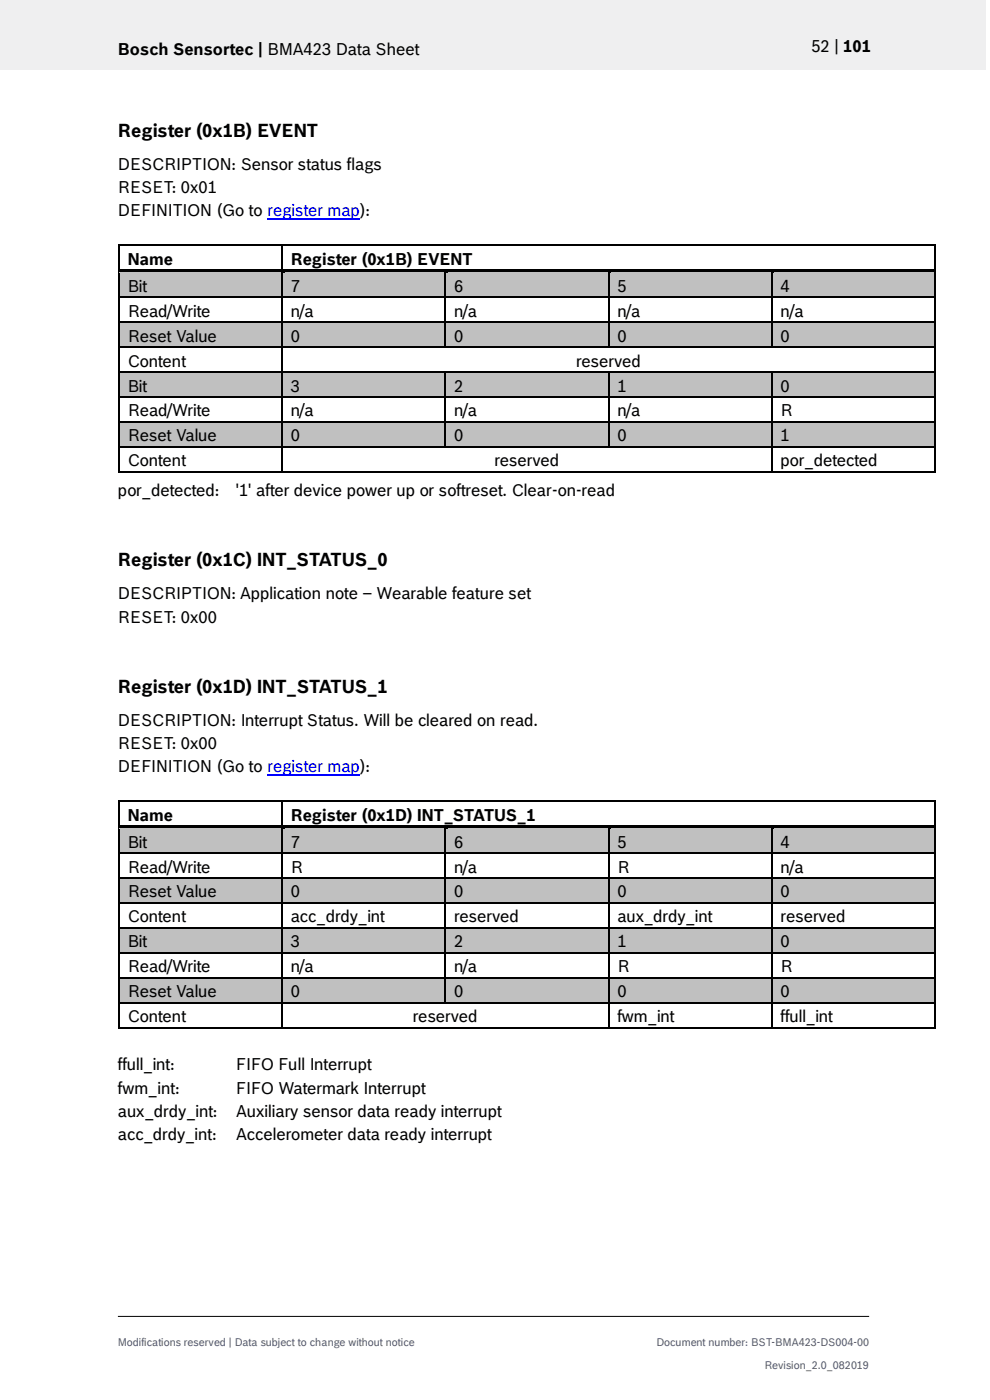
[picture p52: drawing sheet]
<svg xmlns="http://www.w3.org/2000/svg" width="210mm" height="297mm" viewBox="0 0 210 297" stroke-linecap="round" stroke-linejoin="round" font-family="sans-serif">
<defs><g id="words">
<g font-size="3.9">
<text x="25" y="29">Register (0x1B) EVENT</text>
<text x="25" y="120.1">Register (0x1C) INT_STATUS_0</text>
<text x="25" y="146.9">Register (0x1D) INT_STATUS_1</text>
</g>
<g font-size="3.5">
<text x="25" y="11.6">Bosch Sensortec | BMA423 Data Sheet</text>
<text x="172.1" y="11">52 | 101</text>
<text x="25" y="36">DESCRIPTION: Sensor status flags</text>
<text x="25" y="41">RESET: 0x01</text>
<text x="25" y="45.9">DEFINITION (Go to register map):</text>
<text x="27.1" y="56.1">Name</text>
<text x="61.7" y="56.1">Register (0x1B) EVENT</text>
<text x="27.1" y="61.9">Bit</text>
<text x="61.7" y="61.9">7</text>
<text x="96.3" y="61.9">6</text>
<text x="131" y="61.9">5</text>
<text x="165.6" y="61.9">4</text>
<text x="27.1" y="67.2">Read/Write</text>
<text x="61.7" y="67.2">n/a</text>
<text x="96.3" y="67.2">n/a</text>
<text x="131" y="67.2">n/a</text>
<text x="165.6" y="67.2">n/a</text>
<text x="27.1" y="72.5">Reset Value</text>
<text x="27.1" y="77.8">Content</text>
<text x="61.7" y="72.5">0</text>
<text x="96.3" y="72.5">0</text>
<text x="122.2" y="77.8">reserved</text>
<text x="131" y="72.5">0</text>
<text x="165.6" y="72.5">0</text>
<text x="27.1" y="83.1">Bit</text>
<text x="61.7" y="83.1">3</text>
<text x="96.3" y="83.1">2</text>
<text x="131" y="83.1">1</text>
<text x="165.6" y="83.1">0</text>
<text x="27.1" y="88.4">Read/Write</text>
<text x="61.7" y="88.4">n/a</text>
<text x="96.3" y="88.4">n/a</text>
<text x="131" y="88.4">n/a</text>
<text x="165.6" y="88.4">R</text>
<text x="27.1" y="93.6">Reset Value</text>
<text x="61.7" y="93.6">0</text>
<text x="96.3" y="93.6">0</text>
<text x="131" y="93.6">0</text>
<text x="165.6" y="93.6">1</text>
<text x="27.1" y="98.9">Content</text>
<text x="104.9" y="98.9">reserved</text>
<text x="165.6" y="98.9">por_detected</text>
<text x="25" y="105.3">por_detected:</text>
<text x="50" y="105.3">'1' after device power up or softreset. Clear-on-read</text>
<text x="25" y="127.1">DESCRIPTION: Application note – Wearable feature set</text>
<text x="25" y="132.1">RESET: 0x00</text>
<text x="25" y="154">DESCRIPTION: Interrupt Status. Will be cleared on read.</text>
<text x="25" y="158.9">RESET: 0x00</text>
<text x="25" y="163.8">DEFINITION (Go to register map):</text>
<text x="27.1" y="174.1">Name</text>
<text x="27.1" y="179.8">Bit</text>
<text x="61.7" y="174.1">Register (0x1D) INT_STATUS_1</text>
<text x="61.7" y="179.8">7</text>
<text x="96.3" y="179.8">6</text>
<text x="131" y="179.8">5</text>
<text x="165.6" y="179.8">4</text>
<text x="27.1" y="185.1">Read/Write</text>
<text x="61.7" y="185.1">R</text>
<text x="96.3" y="185.1">n/a</text>
<text x="131" y="185.1">R</text>
<text x="165.6" y="185.1">n/a</text>
<text x="27.1" y="190.4">Reset Value</text>
<text x="61.7" y="190.4">0</text>
<text x="96.3" y="190.4">0</text>
<text x="131" y="190.4">0</text>
<text x="165.6" y="190.4">0</text>
<text x="27.1" y="195.7">Content</text>
<text x="61.7" y="195.7">acc_drdy_int</text>
<text x="96.3" y="195.7">reserved</text>
<text x="131" y="195.7">aux_drdy_int</text>
<text x="165.6" y="195.7">reserved</text>
<text x="27.1" y="201">Bit</text>
<text x="61.7" y="201">3</text>
<text x="96.3" y="201">2</text>
<text x="131" y="201">1</text>
<text x="165.6" y="201">0</text>
<text x="27.1" y="206.3">Read/Write</text>
<text x="61.7" y="206.3">n/a</text>
<text x="96.3" y="206.3">n/a</text>
<text x="131" y="206.3">R</text>
<text x="165.6" y="206.3">R</text>
<text x="27.1" y="211.6">Reset Value</text>
<text x="61.7" y="211.6">0</text>
<text x="96.3" y="211.6">0</text>
<text x="131" y="211.6">0</text>
<text x="165.6" y="211.6">0</text>
<text x="27.1" y="216.9">Content</text>
<text x="87.6" y="216.9">reserved</text>
<text x="131" y="216.9">fwm_int</text>
<text x="165.6" y="216.9">ffull_int</text>
<text x="25" y="227.1">ffull_int:</text>
<text x="50" y="227.1">FIFO Full Interrupt</text>
<text x="25" y="232">fwm_int:</text>
<text x="50" y="232">FIFO Watermark Interrupt</text>
<text x="25" y="237">aux_drdy_int:</text>
<text x="50" y="237">Auxiliary sensor data ready interrupt</text>
<text x="25" y="241.9">acc_drdy_int:</text>
<text x="50" y="241.9">Accelerometer data ready interrupt</text>
</g>
<g font-size="2.3" fill="#535f6b">
<text x="25" y="285.6">Modifications reserved | Data subject to change without notice</text>
<text x="139.3" y="285.6">Document number: BST-BMA423-DS004-00</text>
<text x="162.2" y="290.5">Revision_2.0_082019</text>
</g>
</g></defs>
<path d="M-.1 0h209.2v14.8h-209.2z" fill-rule="evenodd" fill="#efeff0"/>
<path d="M25 279.3h159.4" fill="none" stroke="#000" stroke-width=".21"/>
<path d="M56.7 46.5h19.7" fill="none" stroke="#00f" stroke-width=".25"/>
<g fill="#000">
<path d="M25 51.8h.4v.4h-.4z" fill-rule="evenodd"/>
<path d="M25 51.8h.4v.4h-.4z" fill-rule="evenodd"/>
<path d="M59.7 51.8h.3v.4h-.3z" fill-rule="evenodd"/>
<path d="M198.2 51.8h.3v.4h-.3z" fill-rule="evenodd"/>
<path d="M198.2 51.8h.3v.4h-.3z" fill-rule="evenodd"/>
</g>
<path d="M25.2 52.2v4.9M25.4 52h34.3M59.8 52.2v4.9M60 52h138.2M198.3 52.2v4.9" fill="none" stroke="#000" stroke-width=".34"/>
<g fill="#c0c0c0">
<path d="M25.4 57.9h34.2v5h-34.2z" fill-rule="evenodd"/>
<path d="M27.1 57.9h30.8v5h-30.8z" fill-rule="evenodd"/>
<path d="M60 57.9h34.2v5h-34.2z" fill-rule="evenodd"/>
<path d="M61.7 57.9h30.8v5h-30.8z" fill-rule="evenodd"/>
<path d="M94.6 57.9h34.3v5h-34.3z" fill-rule="evenodd"/>
<path d="M96.3 57.9h30.9v5h-30.9z" fill-rule="evenodd"/>
<path d="M129.2 57.9h34.3v5h-34.3z" fill-rule="evenodd"/>
<path d="M131 57.9h30.8v5h-30.8z" fill-rule="evenodd"/>
<path d="M163.9 57.9h34.3v5h-34.3z" fill-rule="evenodd"/>
<path d="M165.6 57.9h30.8v5h-30.8z" fill-rule="evenodd"/>
</g>
<g fill="#000">
<path d="M25 57.1h.4v.8h-.4z" fill-rule="evenodd"/>
<path d="M25.4 57.1h34.3v.8h-34.3z" fill-rule="evenodd"/>
</g>
<path d="M25.4 57.9h34.3" fill="none" stroke="#c0c0c0" stroke-width=".21"/>
<path d="M60 57.9h.4z" fill-rule="evenodd" fill="#c0c0c0"/>
<g fill="#000">
<path d="M59.7 57.9h.3z" fill-rule="evenodd"/>
<path d="M59.7 57.1h.7v.8h-.7z" fill-rule="evenodd"/>
<path d="M60.4 57.1h33.9v.8h-33.9z" fill-rule="evenodd"/>
</g>
<path d="M60.4 57.9h33.9" fill="none" stroke="#c0c0c0" stroke-width=".21"/>
<path d="M94.6 57.9h.5z" fill-rule="evenodd" fill="#c0c0c0"/>
<g fill="#000">
<path d="M94.3 57.9h.3z" fill-rule="evenodd"/>
<path d="M94.3 57.1h.8v.8h-.8z" fill-rule="evenodd"/>
<path d="M95.1 57.1h33.8v.8h-33.8z" fill-rule="evenodd"/>
</g>
<path d="M95.1 57.9h33.8" fill="none" stroke="#c0c0c0" stroke-width=".21"/>
<path d="M129.3 57.9h.4z" fill-rule="evenodd" fill="#c0c0c0"/>
<g fill="#000">
<path d="M128.9 57.9h.4z" fill-rule="evenodd"/>
<path d="M128.9 57.1h.8v.8h-.8z" fill-rule="evenodd"/>
<path d="M129.7 57.1h33.8v.8h-33.8z" fill-rule="evenodd"/>
</g>
<path d="M129.7 57.9h33.8" fill="none" stroke="#c0c0c0" stroke-width=".21"/>
<path d="M163.9 57.9h.4z" fill-rule="evenodd" fill="#c0c0c0"/>
<g fill="#000">
<path d="M163.5 57.9h.4z" fill-rule="evenodd"/>
<path d="M163.5 57.1h.8v.8h-.8z" fill-rule="evenodd"/>
<path d="M164.3 57.1h33.9v.8h-33.9z" fill-rule="evenodd"/>
<path d="M198.2 57.1h.3v.8h-.3z" fill-rule="evenodd"/>
<path d="M25 62.9h.4v.3h-.4z" fill-rule="evenodd"/>
<path d="M59.7 62.9h.3v.3h-.3z" fill-rule="evenodd"/>
<path d="M94.3 62.9h.3v.3h-.3z" fill-rule="evenodd"/>
<path d="M128.9 62.9h.4v.3h-.4z" fill-rule="evenodd"/>
<path d="M163.5 62.9h.4v.3h-.4z" fill-rule="evenodd"/>
<path d="M198.2 62.9h.3v.3h-.3z" fill-rule="evenodd"/>
</g>
<path d="M164.3 57.9h33.9" fill="none" stroke="#c0c0c0" stroke-width=".21"/>
<g fill="none" stroke="#000" stroke-width=".34">
<path d="M25.2 57.9v5M59.8 57.9v5M94.5 57.9v5M129.1 57.9v5M163.7 57.9v5M198.3 57.9v5M25.2 63.2v5M25.4 63h34.3M59.8 63.2v5M60 63h34.3M94.5 63.2v5M94.6 63h34.3"/>
<path d="M129.1 63.2v5M129.3 63h34.2M163.7 63.2v5M163.9 63h34.3M198.3 63.2v5"/>
</g>
<g fill="#c0c0c0">
<path d="M25.4 68.5h34.2v5h-34.2z" fill-rule="evenodd"/>
<path d="M27.1 68.5h30.8v5h-30.8z" fill-rule="evenodd"/>
<path d="M60 68.5h34.2v5h-34.2z" fill-rule="evenodd"/>
<path d="M61.7 68.5h30.8v5h-30.8z" fill-rule="evenodd"/>
<path d="M94.6 68.5h34.3v5h-34.3z" fill-rule="evenodd"/>
<path d="M96.3 68.5h30.9v5h-30.9z" fill-rule="evenodd"/>
<path d="M129.2 68.5h34.3v5h-34.3z" fill-rule="evenodd"/>
<path d="M131 68.5h30.8v5h-30.8z" fill-rule="evenodd"/>
<path d="M163.9 68.5h34.3v5h-34.3z" fill-rule="evenodd"/>
<path d="M165.6 68.5h30.8v5h-30.8z" fill-rule="evenodd"/>
</g>
<g fill="#000">
<path d="M25 68.2h.4v.3h-.4z" fill-rule="evenodd"/>
<path d="M25 73.5h.4v.3h-.4z" fill-rule="evenodd"/>
<path d="M59.7 68.2h.3v.3h-.3z" fill-rule="evenodd"/>
<path d="M59.7 73.5h.3v.3h-.3z" fill-rule="evenodd"/>
<path d="M94.3 68.2h.3v.3h-.3z" fill-rule="evenodd"/>
<path d="M94.3 73.5h.3v.3h-.3z" fill-rule="evenodd"/>
<path d="M128.9 68.2h.4v.3h-.4z" fill-rule="evenodd"/>
<path d="M128.9 73.5h.4v.3h-.4z" fill-rule="evenodd"/>
<path d="M163.5 68.2h.4v.3h-.4z" fill-rule="evenodd"/>
<path d="M163.5 73.5h.4v.3h-.4z" fill-rule="evenodd"/>
<path d="M198.2 68.2h.3v.3h-.3z" fill-rule="evenodd"/>
<path d="M198.2 73.5h.3v.3h-.3z" fill-rule="evenodd"/>
</g>
<g fill="none" stroke="#000" stroke-width=".34">
<path d="M25.2 68.5v5M25.2 73.8v4.9M25.4 68.3h34.3M25.4 73.6h34.3M59.8 68.5v5M59.8 73.8v4.9M60 68.3h34.3M60 73.6h34.3M94.5 68.5v5M94.6 68.3h34.3M94.6 73.6h34.3M129.1 68.5v5"/>
<path d="M129.3 68.3h34.2M129.3 73.6h34.2M163.7 68.5v5M163.9 68.3h34.3M163.9 73.6h34.3M198.3 68.5v5M198.3 73.8v4.9"/>
</g>
<g fill="#c0c0c0">
<path d="M25.4 79.1h34.2v4.9h-34.2z" fill-rule="evenodd"/>
<path d="M27.1 79.1h30.8v4.9h-30.8z" fill-rule="evenodd"/>
<path d="M60 79.1h34.2v4.9h-34.2z" fill-rule="evenodd"/>
<path d="M61.7 79.1h30.8v4.9h-30.8z" fill-rule="evenodd"/>
<path d="M94.6 79.1h34.3v4.9h-34.3z" fill-rule="evenodd"/>
<path d="M96.3 79.1h30.9v4.9h-30.9z" fill-rule="evenodd"/>
<path d="M129.2 79.1h34.3v4.9h-34.3z" fill-rule="evenodd"/>
<path d="M131 79.1h30.8v4.9h-30.8z" fill-rule="evenodd"/>
<path d="M163.9 79.1h34.3v4.9h-34.3z" fill-rule="evenodd"/>
<path d="M165.6 79.1h30.8v4.9h-30.8z" fill-rule="evenodd"/>
</g>
<g fill="#000">
<path d="M25 78.7h.4v.4h-.4z" fill-rule="evenodd"/>
<path d="M59.7 78.7h.3v.4h-.3z" fill-rule="evenodd"/>
<path d="M94.3 78.7h.3v.4h-.3z" fill-rule="evenodd"/>
<path d="M128.9 78.7h.4v.4h-.4z" fill-rule="evenodd"/>
<path d="M163.5 78.7h.4v.4h-.4z" fill-rule="evenodd"/>
<path d="M198.2 78.7h.3v.4h-.3z" fill-rule="evenodd"/>
<path d="M25 84h.4v.4h-.4z" fill-rule="evenodd"/>
<path d="M59.7 84h.3v.4h-.3z" fill-rule="evenodd"/>
<path d="M94.3 84h.3v.4h-.3z" fill-rule="evenodd"/>
<path d="M128.9 84h.4v.4h-.4z" fill-rule="evenodd"/>
<path d="M163.5 84h.4v.4h-.4z" fill-rule="evenodd"/>
<path d="M198.2 84h.3v.4h-.3z" fill-rule="evenodd"/>
</g>
<g fill="none" stroke="#000" stroke-width=".34">
<path d="M25.2 79.1v4.9M25.4 78.9h34.3M59.8 79.1v4.9M60 78.9h34.3M94.5 79.1v4.9M94.6 78.9h34.3M129.1 79.1v4.9M129.3 78.9h34.2M163.7 79.1v4.9M163.9 78.9h34.3M198.3 79.1v4.9M25.2 84.4v4.9"/>
<path d="M25.4 84.2h34.3M59.8 84.4v4.9M60 84.2h34.3M94.5 84.4v4.9M94.6 84.2h34.3M129.1 84.4v4.9M129.3 84.2h34.2M163.7 84.4v4.9M163.9 84.2h34.3M198.3 84.4v4.9"/>
</g>
<g fill="#c0c0c0">
<path d="M25.4 89.7h34.2v4.9h-34.2z" fill-rule="evenodd"/>
<path d="M27.1 89.7h30.8v4.9h-30.8z" fill-rule="evenodd"/>
<path d="M60 89.7h34.2v4.9h-34.2z" fill-rule="evenodd"/>
<path d="M61.7 89.7h30.8v4.9h-30.8z" fill-rule="evenodd"/>
<path d="M94.6 89.7h34.3v4.9h-34.3z" fill-rule="evenodd"/>
<path d="M96.3 89.7h30.9v4.9h-30.9z" fill-rule="evenodd"/>
<path d="M129.2 89.7h34.3v4.9h-34.3z" fill-rule="evenodd"/>
<path d="M131 89.7h30.8v4.9h-30.8z" fill-rule="evenodd"/>
<path d="M163.9 89.7h34.3v4.9h-34.3z" fill-rule="evenodd"/>
<path d="M165.6 89.7h30.8v4.9h-30.8z" fill-rule="evenodd"/>
</g>
<g fill="#000">
<path d="M25 89.3h.4v.4h-.4z" fill-rule="evenodd"/>
<path d="M25 94.6h.4v.4h-.4z" fill-rule="evenodd"/>
<path d="M59.7 89.3h.3v.4h-.3z" fill-rule="evenodd"/>
<path d="M59.7 94.6h.3v.4h-.3z" fill-rule="evenodd"/>
<path d="M94.3 89.3h.3v.4h-.3z" fill-rule="evenodd"/>
<path d="M94.3 94.6h.3v.4h-.3z" fill-rule="evenodd"/>
<path d="M128.9 89.3h.4v.4h-.4z" fill-rule="evenodd"/>
<path d="M128.9 94.6h.4v.4h-.4z" fill-rule="evenodd"/>
<path d="M163.5 89.3h.4v.4h-.4z" fill-rule="evenodd"/>
<path d="M163.5 94.6h.4v.4h-.4z" fill-rule="evenodd"/>
<path d="M198.2 89.3h.3v.4h-.3z" fill-rule="evenodd"/>
<path d="M198.2 94.6h.3v.4h-.3z" fill-rule="evenodd"/>
<path d="M25 99.9h.4v.4h-.4z" fill-rule="evenodd"/>
<path d="M25 99.9h.4v.4h-.4z" fill-rule="evenodd"/>
<path d="M59.7 99.9h.3v.4h-.3z" fill-rule="evenodd"/>
<path d="M163.5 99.9h.4v.4h-.4z" fill-rule="evenodd"/>
<path d="M198.2 99.9h.3v.4h-.3z" fill-rule="evenodd"/>
<path d="M198.2 99.9h.3v.4h-.3z" fill-rule="evenodd"/>
<path d="M25 169.8h.4v.3h-.4z" fill-rule="evenodd"/>
<path d="M25 169.8h.4v.3h-.4z" fill-rule="evenodd"/>
<path d="M59.7 169.8h.3v.3h-.3z" fill-rule="evenodd"/>
<path d="M198.2 169.8h.3v.3h-.3z" fill-rule="evenodd"/>
<path d="M198.2 169.8h.3v.3h-.3z" fill-rule="evenodd"/>
</g>
<g fill="none" stroke="#000" stroke-width=".34">
<path d="M25.2 89.7v4.9M25.2 95v4.9M25.4 89.5h34.3M25.4 94.8h34.3M59.8 89.7v4.9M59.8 95v4.9M60 89.5h34.3M60 94.8h34.3M94.5 89.7v4.9M94.6 89.5h34.3M94.6 94.8h34.3M129.1 89.7v4.9"/>
<path d="M129.3 89.5h34.2M129.3 94.8h34.2M163.7 89.7v4.9M163.7 95v4.9M163.9 89.5h34.3M163.9 94.8h34.3M198.3 89.7v4.9M198.3 95v4.9M25.4 100.1h34.3M60 100.1h103.5M163.9 100.1h34.3M25.2 170.1v5"/>
<path d="M25.4 170h34.3M59.8 170.1v5M60 170h138.2M198.3 170.1v5"/>
</g>
<path d="M56.7 164.5h19.7" fill="none" stroke="#00f" stroke-width=".25"/>
<g fill="#c0c0c0">
<path d="M25.4 175.8h34.2v5h-34.2z" fill-rule="evenodd"/>
<path d="M27.1 175.8h30.8v5h-30.8z" fill-rule="evenodd"/>
<path d="M60 175.8h34.2v5h-34.2z" fill-rule="evenodd"/>
<path d="M61.7 175.8h30.8v5h-30.8z" fill-rule="evenodd"/>
<path d="M94.6 175.8h34.3v5h-34.3z" fill-rule="evenodd"/>
<path d="M96.3 175.8h30.9v5h-30.9z" fill-rule="evenodd"/>
<path d="M129.2 175.8h34.3v5h-34.3z" fill-rule="evenodd"/>
<path d="M131 175.8h30.8v5h-30.8z" fill-rule="evenodd"/>
<path d="M163.9 175.8h34.3v5h-34.3z" fill-rule="evenodd"/>
<path d="M165.6 175.8h30.8v5h-30.8z" fill-rule="evenodd"/>
</g>
<g fill="#000">
<path d="M25 175.1h.4v.8h-.4z" fill-rule="evenodd"/>
<path d="M25.4 175.1h34.3v.7h-34.3z" fill-rule="evenodd"/>
</g>
<path d="M25.4 175.9h34.3" fill="none" stroke="#c0c0c0" stroke-width=".21"/>
<path d="M60 175.8l.4 .1z" fill-rule="evenodd" fill="#c0c0c0"/>
<g fill="#000">
<path d="M59.7 175.8l.3 .1z" fill-rule="evenodd"/>
<path d="M59.7 175.1h.7v.7h-.7z" fill-rule="evenodd"/>
<path d="M60.4 175.1h33.9v.7h-33.9z" fill-rule="evenodd"/>
</g>
<path d="M60.4 175.9h33.9" fill="none" stroke="#c0c0c0" stroke-width=".21"/>
<path d="M94.6 175.8l.5 .1z" fill-rule="evenodd" fill="#c0c0c0"/>
<g fill="#000">
<path d="M94.3 175.8l.3 .1z" fill-rule="evenodd"/>
<path d="M94.3 175.1h.8v.7h-.8z" fill-rule="evenodd"/>
<path d="M95.1 175.1h33.8v.7h-33.8z" fill-rule="evenodd"/>
</g>
<path d="M95.1 175.9h33.8" fill="none" stroke="#c0c0c0" stroke-width=".21"/>
<path d="M129.3 175.8l.4 .1z" fill-rule="evenodd" fill="#c0c0c0"/>
<g fill="#000">
<path d="M128.9 175.8l.4 .1z" fill-rule="evenodd"/>
<path d="M128.9 175.1h.8v.7h-.8z" fill-rule="evenodd"/>
<path d="M129.7 175.1h33.8v.7h-33.8z" fill-rule="evenodd"/>
</g>
<path d="M129.7 175.9h33.8" fill="none" stroke="#c0c0c0" stroke-width=".21"/>
<path d="M163.9 175.8l.4 .1z" fill-rule="evenodd" fill="#c0c0c0"/>
<g fill="#000">
<path d="M163.5 175.8l.4 .1z" fill-rule="evenodd"/>
<path d="M163.5 175.1h.8v.7h-.8z" fill-rule="evenodd"/>
<path d="M164.3 175.1h33.9v.7h-33.9z" fill-rule="evenodd"/>
<path d="M198.2 175.1h.3v.8h-.3z" fill-rule="evenodd"/>
<path d="M25 180.8h.4v.3h-.4z" fill-rule="evenodd"/>
<path d="M59.7 180.8h.3v.3h-.3z" fill-rule="evenodd"/>
<path d="M94.3 180.8h.3v.3h-.3z" fill-rule="evenodd"/>
<path d="M128.9 180.8h.4v.3h-.4z" fill-rule="evenodd"/>
<path d="M163.5 180.8h.4v.3h-.4z" fill-rule="evenodd"/>
<path d="M198.2 180.8h.3v.3h-.3z" fill-rule="evenodd"/>
</g>
<path d="M164.3 175.9h33.9" fill="none" stroke="#c0c0c0" stroke-width=".21"/>
<g fill="none" stroke="#000" stroke-width=".34">
<path d="M25.2 175.9v4.9M59.8 175.9v4.9M94.5 175.9v4.9M129.1 175.9v4.9M163.7 175.9v4.9M198.3 175.9v4.9M25.2 181.1v5M25.4 181h34.3M59.8 181.1v5M60 181h34.3M94.5 181.1v5M94.6 181h34.3"/>
<path d="M129.1 181.1v5M129.3 181h34.2M163.7 181.1v5M163.9 181h34.3M198.3 181.1v5"/>
</g>
<g fill="#c0c0c0">
<path d="M25.4 186.4h34.2v5h-34.2z" fill-rule="evenodd"/>
<path d="M27.1 186.4h30.8v5h-30.8z" fill-rule="evenodd"/>
<path d="M60 186.4h34.2v5h-34.2z" fill-rule="evenodd"/>
<path d="M61.7 186.4h30.8v5h-30.8z" fill-rule="evenodd"/>
<path d="M94.6 186.4h34.3v5h-34.3z" fill-rule="evenodd"/>
<path d="M96.3 186.4h30.9v5h-30.9z" fill-rule="evenodd"/>
<path d="M129.2 186.4h34.3v5h-34.3z" fill-rule="evenodd"/>
<path d="M131 186.4h30.8v5h-30.8z" fill-rule="evenodd"/>
<path d="M163.9 186.4h34.3v5h-34.3z" fill-rule="evenodd"/>
<path d="M165.6 186.4h30.8v5h-30.8z" fill-rule="evenodd"/>
</g>
<g fill="#000">
<path d="M25 186.1h.4v.3h-.4z" fill-rule="evenodd"/>
<path d="M25 191.4h.4v.3h-.4z" fill-rule="evenodd"/>
<path d="M59.7 186.1h.3v.3h-.3z" fill-rule="evenodd"/>
<path d="M59.7 191.4h.3v.3h-.3z" fill-rule="evenodd"/>
<path d="M94.3 186.1h.3v.3h-.3z" fill-rule="evenodd"/>
<path d="M94.3 191.4h.3v.3h-.3z" fill-rule="evenodd"/>
<path d="M128.9 186.1h.4v.3h-.4z" fill-rule="evenodd"/>
<path d="M128.9 191.4h.4v.3h-.4z" fill-rule="evenodd"/>
<path d="M163.5 186.1h.4v.3h-.4z" fill-rule="evenodd"/>
<path d="M163.5 191.4h.4v.3h-.4z" fill-rule="evenodd"/>
<path d="M198.2 186.1h.3v.3h-.3z" fill-rule="evenodd"/>
<path d="M198.2 191.4h.3v.3h-.3z" fill-rule="evenodd"/>
</g>
<g fill="none" stroke="#000" stroke-width=".34">
<path d="M25.2 186.4v5M25.2 191.7v5M25.4 186.2h34.3M25.4 191.5h34.3M59.8 186.4v5M59.8 191.7v5M60 186.2h34.3M60 191.5h34.3M94.5 186.4v5M94.5 191.7v5M94.6 186.2h34.3M94.6 191.5h34.3"/>
<path d="M129.1 186.4v5M129.1 191.7v5M129.3 186.2h34.2M129.3 191.5h34.2M163.7 186.4v5M163.7 191.7v5M163.9 186.2h34.3M163.9 191.5h34.3M198.3 186.4v5M198.3 191.7v5"/>
</g>
<g fill="#c0c0c0">
<path d="M25.4 197h34.2v5h-34.2z" fill-rule="evenodd"/>
<path d="M27.1 197h30.8v5h-30.8z" fill-rule="evenodd"/>
<path d="M60 197h34.2v5h-34.2z" fill-rule="evenodd"/>
<path d="M61.7 197h30.8v5h-30.8z" fill-rule="evenodd"/>
<path d="M94.6 197h34.3v5h-34.3z" fill-rule="evenodd"/>
<path d="M96.3 197h30.9v5h-30.9z" fill-rule="evenodd"/>
<path d="M129.2 197h34.3v5h-34.3z" fill-rule="evenodd"/>
<path d="M131 197h30.8v5h-30.8z" fill-rule="evenodd"/>
<path d="M163.9 197h34.3v5h-34.3z" fill-rule="evenodd"/>
<path d="M165.6 197h30.8v5h-30.8z" fill-rule="evenodd"/>
</g>
<g fill="#000">
<path d="M25 196.7h.4v.3h-.4z" fill-rule="evenodd"/>
<path d="M59.7 196.7h.3v.3h-.3z" fill-rule="evenodd"/>
<path d="M94.3 196.7h.3v.3h-.3z" fill-rule="evenodd"/>
<path d="M128.9 196.7h.4v.3h-.4z" fill-rule="evenodd"/>
<path d="M163.5 196.7h.4v.3h-.4z" fill-rule="evenodd"/>
<path d="M198.2 196.7h.3v.3h-.3z" fill-rule="evenodd"/>
<path d="M25 202h.4v.3h-.4z" fill-rule="evenodd"/>
<path d="M59.7 202h.3v.3h-.3z" fill-rule="evenodd"/>
<path d="M94.3 202h.3v.3h-.3z" fill-rule="evenodd"/>
<path d="M128.9 202h.4v.3h-.4z" fill-rule="evenodd"/>
<path d="M163.5 202h.4v.3h-.4z" fill-rule="evenodd"/>
<path d="M198.2 202h.3v.3h-.3z" fill-rule="evenodd"/>
</g>
<g fill="none" stroke="#000" stroke-width=".34">
<path d="M25.2 197v5M25.4 196.8h34.3M59.8 197v5M60 196.8h34.3M94.5 197v5M94.6 196.8h34.3M129.1 197v5M129.3 196.8h34.2M163.7 197v5M163.9 196.8h34.3M198.3 197v5M25.2 202.3v4.9"/>
<path d="M25.4 202.1h34.3M59.8 202.3v4.9M60 202.1h34.3M94.5 202.3v4.9M94.6 202.1h34.3M129.1 202.3v4.9M129.3 202.1h34.2M163.7 202.3v4.9M163.9 202.1h34.3M198.3 202.3v4.9"/>
</g>
<g fill="#c0c0c0">
<path d="M25.4 207.6h34.2v4.9h-34.2z" fill-rule="evenodd"/>
<path d="M27.1 207.6h30.8v4.9h-30.8z" fill-rule="evenodd"/>
<path d="M60 207.6h34.2v4.9h-34.2z" fill-rule="evenodd"/>
<path d="M61.7 207.6h30.8v4.9h-30.8z" fill-rule="evenodd"/>
<path d="M94.6 207.6h34.3v4.9h-34.3z" fill-rule="evenodd"/>
<path d="M96.3 207.6h30.9v4.9h-30.9z" fill-rule="evenodd"/>
<path d="M129.2 207.6h34.3v4.9h-34.3z" fill-rule="evenodd"/>
<path d="M131 207.6h30.8v4.9h-30.8z" fill-rule="evenodd"/>
<path d="M163.9 207.6h34.3v4.9h-34.3z" fill-rule="evenodd"/>
<path d="M165.6 207.6h30.8v4.9h-30.8z" fill-rule="evenodd"/>
</g>
<g fill="#000">
<path d="M25 207.2h.4v.4h-.4z" fill-rule="evenodd"/>
<path d="M25 212.5h.4v.4h-.4z" fill-rule="evenodd"/>
<path d="M25 217.8h.4v.4h-.4z" fill-rule="evenodd"/>
<path d="M25 217.8h.4v.4h-.4z" fill-rule="evenodd"/>
<path d="M59.7 207.2h.3v.4h-.3z" fill-rule="evenodd"/>
<path d="M59.7 212.5h.3v.4h-.3z" fill-rule="evenodd"/>
<path d="M59.7 217.8h.3v.4h-.3z" fill-rule="evenodd"/>
<path d="M94.3 207.2h.3v.4h-.3z" fill-rule="evenodd"/>
<path d="M94.3 212.5h.3v.4h-.3z" fill-rule="evenodd"/>
<path d="M128.9 207.2h.4v.4h-.4z" fill-rule="evenodd"/>
<path d="M128.9 212.5h.4v.4h-.4z" fill-rule="evenodd"/>
<path d="M128.9 217.8h.4v.4h-.4z" fill-rule="evenodd"/>
<path d="M163.5 207.2h.4v.4h-.4z" fill-rule="evenodd"/>
<path d="M163.5 212.5h.4v.4h-.4z" fill-rule="evenodd"/>
<path d="M163.5 217.8h.4v.4h-.4z" fill-rule="evenodd"/>
<path d="M198.2 207.2h.3v.4h-.3z" fill-rule="evenodd"/>
<path d="M198.2 212.5h.3v.4h-.3z" fill-rule="evenodd"/>
<path d="M198.2 217.8h.3v.4h-.3z" fill-rule="evenodd"/>
<path d="M198.2 217.8h.3v.4h-.3z" fill-rule="evenodd"/>
</g>
<g fill="none" stroke="#000" stroke-width=".34">
<path d="M25.2 207.6v4.9M25.2 212.9v4.9M25.4 207.4h34.3M25.4 212.7h34.3M25.4 218h34.3M59.8 207.6v4.9M59.8 212.9v4.9M60 207.4h34.3M60 212.7h34.3M60 218h68.9M94.5 207.6v4.9M94.6 207.4h34.3"/>
<path d="M94.6 212.7h34.3M129.1 207.6v4.9M129.1 212.9v4.9M129.3 207.4h34.2M129.3 212.7h34.2M129.3 218h34.2M163.7 207.6v4.9M163.7 212.9v4.9M163.9 207.4h34.3M163.9 212.7h34.3M163.9 218h34.3M198.3 207.6v4.9"/>
<path d="M198.3 212.9v4.9"/>
</g>
<use href="#words"/>
</svg>
